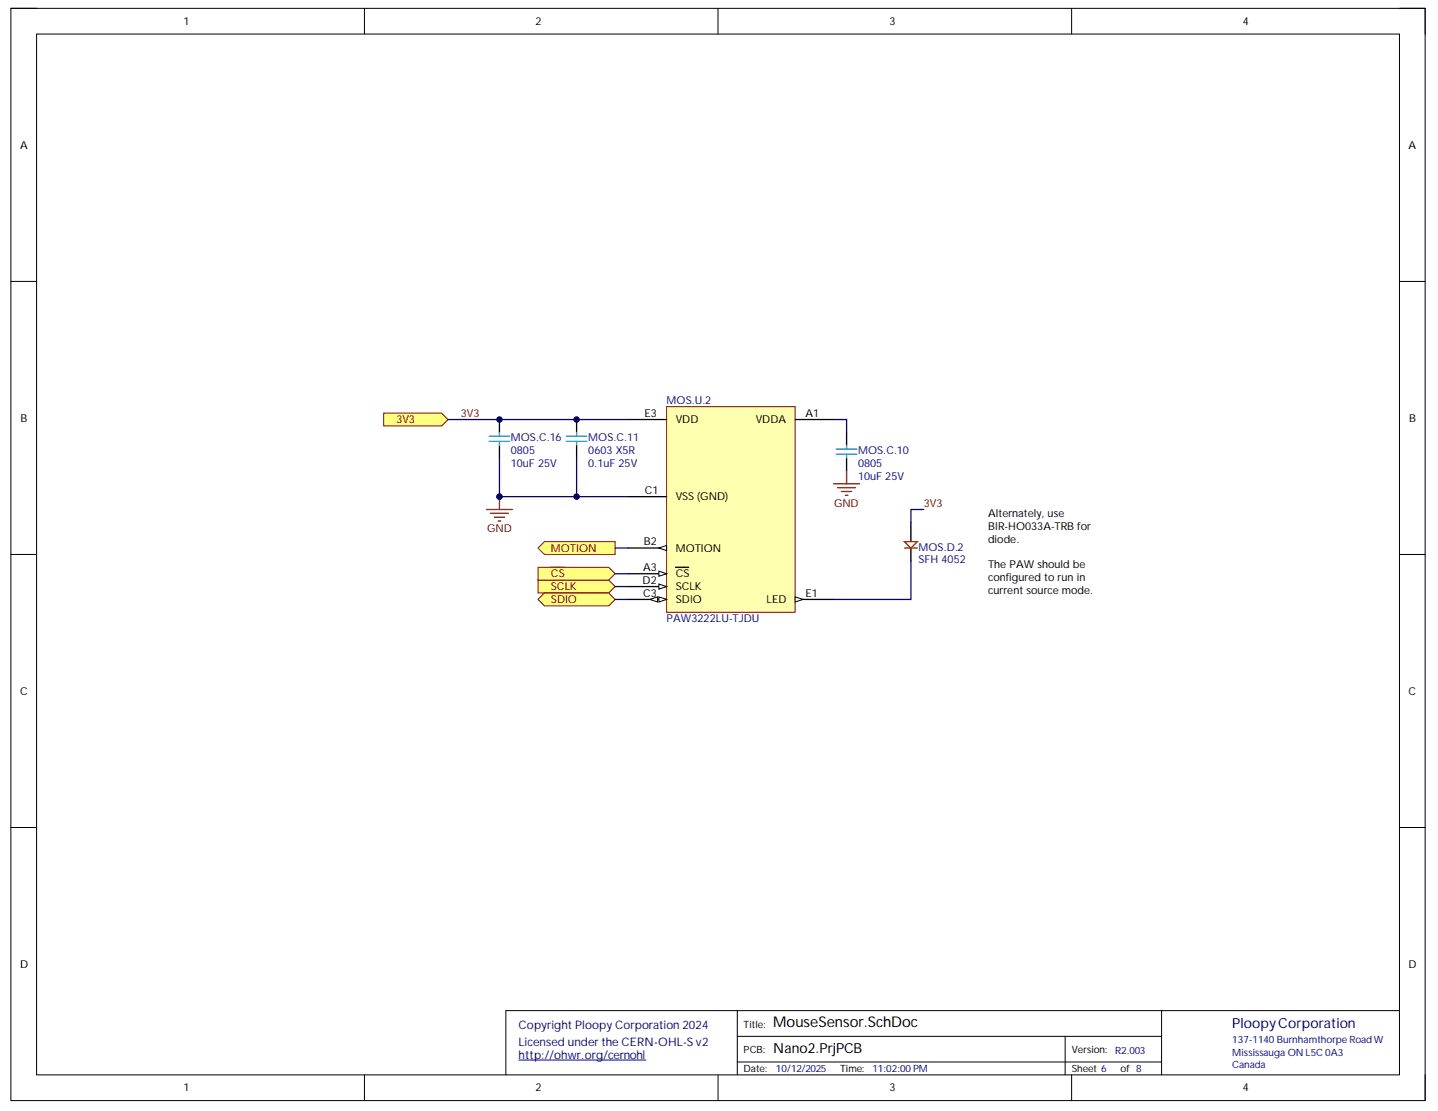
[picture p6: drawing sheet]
<svg xmlns="http://www.w3.org/2000/svg" width="279mm" height="216mm" viewBox="0 0 279 216" stroke-linecap="round" stroke-linejoin="round" font-family="sans-serif">
<defs><g id="words">
<text font-size="2.9" x="150.2" y="199.6">MouseSensor.SchDoc</text>
<text font-size="2.7" fill="#000080" x="239.4" y="199.8">PloopyCorporation</text>
<text font-size="2.7" x="150.2" y="204.6">Nano2.PrjPCB</text>
<g font-size="2.3" fill="#000080">
<text x="100.8" y="200">Copyright Ploopy Corporation 2024</text>
<text x="100.8" y="203.2">Licensed under the CERN-OHL-S v2</text>
<text x="100.8" y="205.8">http://ohwr.org/cernohl</text>
</g>
<g font-size="2.1">
<text x="35.7" y="4.8">1</text>
<text x="104.1" y="4.8">2</text>
<text x="172.8" y="4.8">3</text>
<text x="241.4" y="4.8">4</text>
<text x="3.9" y="28.9">A</text>
<text x="273.7" y="28.9">A</text>
<text x="4" y="82">B</text>
<text x="125.2" y="81">E3</text>
<text x="131.3" y="82.2">VDD</text>
<text x="146.8" y="82.2">VDDA</text>
<text x="156.5" y="81">A1</text>
<text x="273.8" y="82">B</text>
<text x="125.3" y="96">C1</text>
<text x="131.3" y="97.3">VSS (GND)</text>
<text x="192" y="100.5">Alternately, use</text>
<text x="125.1" y="106">B2</text>
<text x="131.3" y="107.2">MOTION</text>
<text x="192" y="103">BIR-HO033A-TRB for</text>
<text x="192" y="105.5">diode.</text>
<text x="124.9" y="113.5">D2</text>
<text x="125" y="111">A3</text>
<text x="131.3" y="112.2">CS</text>
<text x="192" y="110.4">The PAW should be</text>
<text x="192" y="113">configured to run in</text>
<text x="125" y="115.9">C3</text>
<text x="131.3" y="117.2">SDIO</text>
<text x="131.3" y="114.7">SCLK</text>
<text x="149" y="117.2">LED</text>
<text x="156.5" y="115.9">E1</text>
<text x="192" y="115.4">current source mode.</text>
<text x="3.9" y="135">C</text>
<text x="273.7" y="135">C</text>
<text x="3.9" y="188">D</text>
<text x="273.7" y="188">D</text>
<text x="35.7" y="212.1">1</text>
<text x="104.1" y="212.1">2</text>
<text x="172.8" y="212.1">3</text>
<text x="241.4" y="212.1">4</text>
</g>
<g font-size="2.1" fill="#800000">
<text x="77" y="82.2">3V3</text>
<text x="89.5" y="81">3V3</text>
<text x="162.1" y="98.4">GND</text>
<text x="179.5" y="98.4">3V3</text>
<text x="94.7" y="103.4">GND</text>
<text x="107" y="107.2">MOTION</text>
<text x="107" y="112.2">CS</text>
<text x="107" y="114.7">SCLK</text>
<text x="107" y="117.2">SDIO</text>
</g>
<g font-size="2.1" fill="#000080">
<text x="129.5" y="78.5">MOS.U.2</text>
<text x="99.3" y="85.8">MOS.C.16</text>
<text x="99.3" y="88.2">0805</text>
<text x="114.3" y="85.8">MOS.C.11</text>
<text x="114.3" y="88.2">0603 X5R</text>
<text x="166.7" y="88.2">MOS.C.10</text>
<text x="99.3" y="90.8">10uF 25V</text>
<text x="114.3" y="90.8">0.1uF 25V</text>
<text x="166.7" y="93.2">10uF 25V</text>
<text x="166.7" y="90.8">0805</text>
<text x="178.5" y="107">MOS.D.2</text>
<text x="178.5" y="109.4">SFH 4052</text>
<text x="129.5" y="120.9">PAW3222LU-TJDU</text>
</g>
<g font-size="1.9">
<text x="144.5" y="199.7">Title:</text>
<text x="144.5" y="208.4">Date:</text>
<text x="144.5" y="204.7">PCB:</text>
<text x="163.2" y="208.4">Time:</text>
<text x="208.2" y="204.7">Version:</text>
<text x="208.2" y="208.4">Sheet 6</text>
<text x="217.7" y="208.4">of 8</text>
</g>
<g font-size="1.9" fill="#000080">
<text x="239.4" y="202.6">137-1140 Burnhamthorpe Road W</text>
<text x="150.7" y="208.4">10/12/2025</text>
<text x="169.5" y="208.4">11:02:00 PM</text>
<text x="216.7" y="204.9">R2.003</text>
<text x="239.4" y="205.2">Mississauga ON L5C 0A3</text>
<text x="239.4" y="207.6">Canada</text>
</g>
</g></defs>
<path d="M2.1 1.6h274.8v212.3h-274.8z" fill="none" stroke="#000" stroke-width=".19"/>
<path d="M7.1 6.6h264.8v202.3h-264.8z" fill-rule="evenodd" fill="#fff"/>
<g fill="none" stroke="#000" stroke-width=".19">
<path d="M2.1 1.6h5M7.1 6.6h264.8v202.3h-264.8zM70.8 1.6v5M139.5 1.6v5M208.2 1.6v5M271.9 1.6h5v5M2.1 54.7h5M271.9 54.7h5M2.1 107.7h5M271.9 107.8h5M2.1 160.8h5M271.9 160.8h5"/>
<path d="M143.3 196.4v12.5M225.7 196.4v12.5M271.9 196.4h-173.6v12.5M70.8 208.9v5M139.5 208.9v5M143.3 201.4h82.4M143.3 206.4h82.4M207 201.4v7.5M208.2 208.9v5M276.9 208.9v5"/>
</g>
<path d="M100.8 206h24.7" fill="none" stroke="#000080" stroke-width=".19"/>
<circle cx="112" cy="81.5" r=".5" fill="#000080"/>
<circle cx="112" cy="81.5" r=".5" fill="none" stroke="#000080" stroke-width=".19"/>
<path d="M112 81.5v2.5" fill="none" stroke="#000" stroke-width=".25"/>
<circle cx="112" cy="81.5" r=".5" fill="#000080"/>
<circle cx="112" cy="81.5" r=".5" fill="none" stroke="#000080" stroke-width=".19"/>
<path d="M112 86.5v2.5M164.5 84v2.5M164.5 89v2.5" fill="none" stroke="#000" stroke-width=".25"/>
<path d="M110 85.8h4M110 84.8h4M112 84v.8M112 85.8v.7M162.5 88.3h4M162.5 87.3h4M164.5 86.5v.8M164.5 88.3v.7" fill="none" stroke="#009cca" stroke-width=".25"/>
<path d="M162 94h5M162.7 94.8h3.5M163.5 95.5h2M164.2 96.3h.5M164.5 91.5v2.5" fill="none" stroke="#800000" stroke-width=".25"/>
<path d="M74.6 80.3h11.2l1.3 1.2-1.3 1.3h-11.2z" fill-rule="evenodd" fill="#ffff80"/>
<path d="M74.6 80.3h11.2l1.3 1.2-1.3 1.3h-11.2z" fill="none" stroke="#800000" stroke-width=".19"/>
<path d="M104.5 112.7h13.8l1.2 1.3-1.2 1.2h-13.8z" fill-rule="evenodd" fill="#ffff80"/>
<path d="M104.5 112.7h13.8l1.2 1.3-1.2 1.2h-13.8z" fill="none" stroke="#800000" stroke-width=".19"/>
<path d="M104.5 110.2h13.8l1.2 1.3-1.2 1.2h-13.8z" fill-rule="evenodd" fill="#ffff80"/>
<path d="M104.5 110.2h13.8l1.2 1.3-1.2 1.2h-13.8z" fill="none" stroke="#800000" stroke-width=".19"/>
<path d="M107 110.2h2.6" fill="none" stroke="#800000" stroke-width=".25"/>
<path d="M104.5 106.5l1.3-1.2h13.7v2.4h-13.7z" fill-rule="evenodd" fill="#ffff80"/>
<path d="M104.5 106.5l1.3-1.2h13.7v2.4h-13.7z" fill="none" stroke="#800000" stroke-width=".19"/>
<path d="M177 101.5v3.8M177 106.5v2.5" fill="none" stroke="#000" stroke-width=".25"/>
<path d="M175.7 105.3h2.5l-1.2 1.2z" fill="#fff"/>
<path d="M175.7 105.3h2.5l-1.2 1.2zM175.7 106.5h2.5" fill="none" stroke="#bf0000" stroke-width=".25"/>
<path d="M192 98.5h25v20.5h-25z" fill-rule="evenodd" fill="#fff"/>
<path d="M192 98.5h25v20.5h-25z" fill="none" stroke="#fff" stroke-width=".19"/>
<path d="M129.5 79h25v40h-25z" fill-rule="evenodd" fill="#ffffb0"/>
<path d="M129.5 79h25v40h-25z" fill="none" stroke="#800000" stroke-width=".19"/>
<path d="M154.5 81.5h7.5M122 111.5h7.5" fill="none" stroke="#000" stroke-width=".25"/>
<path d="M128 111l1.5 .5-1.5 .5z" fill="#f8fcff"/>
<path d="M128 111l1.5 .5-1.5 .5z" fill="none" stroke="#000" stroke-width=".19"/>
<path d="M122 106.5h7.5M131.3 110.2h2.5" fill="none" stroke="#000" stroke-width=".25"/>
<path d="M128 106.5l1.5-.5v1z" fill="#f8fcff"/>
<path d="M128 106.5l1.5-.5v1z" fill="none" stroke="#000" stroke-width=".19"/>
<path d="M122 96.5h7.5M122 116.5h7.5" fill="none" stroke="#000" stroke-width=".25"/>
<path d="M128 116l1.5 .5-1.5 .5z" fill="#f8fcff"/>
<path d="M128 116l1.5 .5-1.5 .5z" fill="none" stroke="#000" stroke-width=".19"/>
<path d="M126.3 116.5l1.5-.5v1z" fill="#f8fcff"/>
<path d="M126.3 116.5l1.5-.5v1z" fill="none" stroke="#000" stroke-width=".19"/>
<path d="M122 114h7.5" fill="none" stroke="#000" stroke-width=".25"/>
<path d="M128 113.5l1.5 .5-1.5 .5z" fill="#f8fcff"/>
<path d="M128 113.5l1.5 .5-1.5 .5z" fill="none" stroke="#000" stroke-width=".19"/>
<path d="M154.5 116.5h7.5" fill="none" stroke="#000" stroke-width=".25"/>
<path d="M154.5 116l1.5 .5-1.5 .5z" fill="#f8fcff"/>
<path d="M154.5 116l1.5 .5-1.5 .5z" fill="none" stroke="#000" stroke-width=".19"/>
<path d="M122 81.5h7.5" fill="none" stroke="#000" stroke-width=".25"/>
<circle cx="97" cy="81.5" r=".5" fill="#000080"/>
<circle cx="97" cy="81.5" r=".5" fill="none" stroke="#000080" stroke-width=".19"/>
<path d="M97 81.5v2.5" fill="none" stroke="#000" stroke-width=".25"/>
<circle cx="97" cy="81.5" r=".5" fill="#000080"/>
<circle cx="97" cy="81.5" r=".5" fill="none" stroke="#000080" stroke-width=".19"/>
<path d="M97 86.5v2.5" fill="none" stroke="#000" stroke-width=".25"/>
<path d="M95 85.8h4M95 84.8h4M97 84v.8M97 85.8v.7" fill="none" stroke="#009cca" stroke-width=".25"/>
<path d="M94.5 99h5M95.3 99.8h3.5M97 96.5v2.5M96 100.5h2M96.8 101.3h.5" fill="none" stroke="#800000" stroke-width=".25"/>
<circle cx="97" cy="96.5" r=".5" fill="#000080"/>
<circle cx="97" cy="96.5" r=".5" fill="none" stroke="#000080" stroke-width=".19"/>
<path d="M87.1 81.5h34.9M112 89v7.5M162 81.5h2.5v2.5M179.5 99h-2.5v2.5M119.5 111.5h2.5M119.5 114h2.5M119.5 106.5h2.5M177 109v7.5h-15" fill="none" stroke="#000080" stroke-width=".25"/>
<circle cx="112" cy="96.5" r=".5" fill="#000080"/>
<circle cx="112" cy="96.5" r=".5" fill="none" stroke="#000080" stroke-width=".19"/>
<path d="M97 89v7.5" fill="none" stroke="#000080" stroke-width=".25"/>
<circle cx="97" cy="96.5" r=".5" fill="#000080"/>
<circle cx="97" cy="96.5" r=".5" fill="none" stroke="#000080" stroke-width=".19"/>
<path d="M97 96.5h25" fill="none" stroke="#000080" stroke-width=".25"/>
<circle cx="112" cy="96.5" r=".5" fill="#000080"/>
<circle cx="112" cy="96.5" r=".5" fill="none" stroke="#000080" stroke-width=".19"/>
<circle cx="97" cy="96.5" r=".5" fill="#000080"/>
<circle cx="97" cy="96.5" r=".5" fill="none" stroke="#000080" stroke-width=".19"/>
<path d="M104.5 116.5l1.3-1.3h12.5l1.2 1.3-1.2 1.2h-12.5z" fill-rule="evenodd" fill="#ffff80"/>
<path d="M104.5 116.5l1.3-1.3h12.5l1.2 1.3-1.2 1.2h-12.5z" fill="none" stroke="#800000" stroke-width=".19"/>
<path d="M119.5 116.5h2.5" fill="none" stroke="#000080" stroke-width=".25"/>
<use href="#words"/>
</svg>
